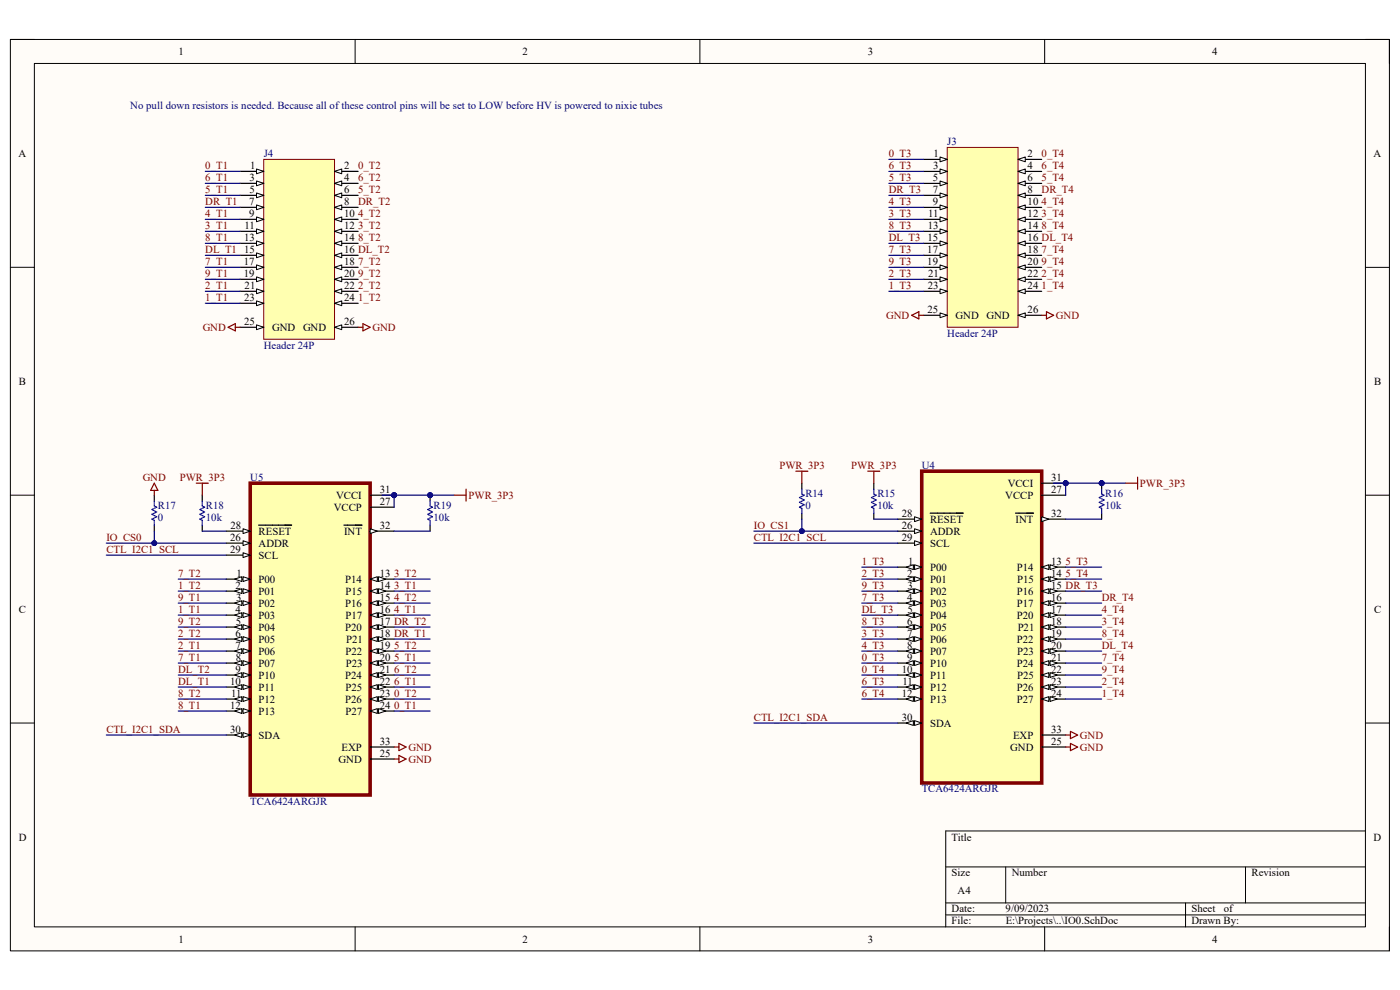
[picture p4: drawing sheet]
<svg xmlns="http://www.w3.org/2000/svg" width="297mm" height="210mm" viewBox="0 0 297 210" stroke-linecap="round" stroke-linejoin="round" font-family="sans-serif">
<defs><g id="words">
<g font-size="2.3">
<text x="37.9" y="11.7">1</text>
<text x="110.9" y="11.7">2</text>
<text x="184.1" y="11.7">3</text>
<text x="257.1" y="11.7">4</text>
<text x="3.9" y="33.3">A</text>
<text x="53" y="35.9">1</text>
<text x="73" y="35.9">2</text>
<text x="198" y="35.9">3</text>
<text x="198" y="33.3">1</text>
<text x="218" y="33.3">2</text>
<text x="218" y="35.9">4</text>
<text x="291.4" y="33.3">A</text>
<text x="52.9" y="40.9">5</text>
<text x="53" y="38.4">3</text>
<text x="73" y="38.4">4</text>
<text x="73" y="40.9">6</text>
<text x="197.9" y="40.9">7</text>
<text x="197.9" y="38.4">5</text>
<text x="218" y="38.4">6</text>
<text x="218" y="40.9">8</text>
<text x="52.9" y="43.5">7</text>
<text x="52.9" y="46">9</text>
<text x="73" y="43.5">8</text>
<text x="73" y="46">10</text>
<text x="196.9" y="46">11</text>
<text x="197.9" y="43.5">9</text>
<text x="218" y="43.5">10</text>
<text x="218" y="46">12</text>
<text x="51.8" y="53.6">15</text>
<text x="51.8" y="51.1">13</text>
<text x="51.9" y="48.6">11</text>
<text x="73" y="48.6">12</text>
<text x="73" y="51.1">14</text>
<text x="73" y="53.6">16 DL_T2</text>
<text x="196.7" y="53.6">17</text>
<text x="196.8" y="51.1">15</text>
<text x="196.8" y="48.6">13</text>
<text x="218" y="48.6">14</text>
<text x="218" y="51.1">16 DL_T4</text>
<text x="218" y="53.6">18</text>
<text x="51.7" y="56.2">17</text>
<text x="51.7" y="58.7">19</text>
<text x="73" y="56.2">18</text>
<text x="73" y="58.7">20</text>
<text x="196.7" y="56.2">19</text>
<text x="196.9" y="58.7">21</text>
<text x="218" y="56.2">20</text>
<text x="218" y="58.7">22</text>
<text x="51.8" y="63.8">23</text>
<text x="51.9" y="61.3">21</text>
<text x="73" y="61.3">22</text>
<text x="73" y="63.8">24</text>
<text x="196.8" y="61.3">23</text>
<text x="218" y="61.3">24</text>
<text x="51.8" y="68.9">25</text>
<text x="57.7" y="70.2">GND</text>
<text x="64.3" y="70.2">GND</text>
<text x="73" y="68.9">26</text>
<text x="196.8" y="66.4">25</text>
<text x="202.7" y="67.6">GND</text>
<text x="209.3" y="67.6">GND</text>
<text x="218" y="66.4">26</text>
<text x="4" y="81.6">B</text>
<text x="291.5" y="81.6">B</text>
<text x="223" y="102">31</text>
<text x="71.3" y="105.8">VCCI</text>
<text x="80.6" y="104.5">31</text>
<text x="80.6" y="107.1">27</text>
<text x="213.3" y="105.8">VCCP</text>
<text x="213.8" y="103.3">VCCI</text>
<text x="223" y="104.5">27</text>
<text x="48.9" y="112.1">28</text>
<text x="54.9" y="113.4">RESET</text>
<text x="70.8" y="108.3">VCCP</text>
<text x="73" y="113.4">INT</text>
<text x="80.6" y="112.1">32</text>
<text x="191.3" y="112.1">26</text>
<text x="191.3" y="109.6">28</text>
<text x="197.3" y="110.9">RESET</text>
<text x="197.3" y="113.4">ADDR</text>
<text x="215.4" y="110.9">INT</text>
<text x="223" y="109.6">32</text>
<text x="48.9" y="114.7">26</text>
<text x="48.9" y="117.3">29</text>
<text x="54.9" y="116">ADDR</text>
<text x="54.9" y="118.5">SCL</text>
<text x="191.3" y="114.7">29</text>
<text x="192.7" y="119.8">1</text>
<text x="197.3" y="116">SCL</text>
<text x="223" y="119.8">13</text>
<text x="50" y="124.9">2</text>
<text x="50.2" y="122.3">1</text>
<text x="54.9" y="123.6">P00</text>
<text x="73.2" y="123.6">P14</text>
<text x="80.6" y="122.3">13</text>
<text x="80.6" y="124.9">14</text>
<text x="192.4" y="122.3">2</text>
<text x="192.5" y="124.9">3</text>
<text x="197.3" y="121.1">P00</text>
<text x="197.3" y="123.6">P01</text>
<text x="215.7" y="121.1">P14</text>
<text x="215.8" y="123.6">P15</text>
<text x="223" y="122.3">14</text>
<text x="223" y="124.9">15 DR_T3</text>
<text x="4" y="130">C</text>
<text x="50" y="130">4</text>
<text x="50.1" y="127.4">3</text>
<text x="54.9" y="126.2">P01</text>
<text x="54.9" y="128.7">P02</text>
<text x="54.9" y="131.2">P03</text>
<text x="73.2" y="128.7">P16</text>
<text x="73.3" y="131.2">P17</text>
<text x="73.3" y="126.2">P15</text>
<text x="80.6" y="127.4">15</text>
<text x="80.6" y="130">16</text>
<text x="192.4" y="127.4">4</text>
<text x="192.5" y="130">5</text>
<text x="197.3" y="126.2">P02</text>
<text x="197.3" y="128.7">P03</text>
<text x="197.3" y="131.2">P04</text>
<text x="215.7" y="126.2">P16</text>
<text x="215.7" y="128.7">P17</text>
<text x="215.7" y="131.2">P20</text>
<text x="223" y="127.4">16</text>
<text x="223" y="130">17</text>
<text x="291.5" y="130">C</text>
<text x="50" y="135">6</text>
<text x="50" y="137.6">7</text>
<text x="50" y="132.5">5</text>
<text x="54.9" y="133.8">P04</text>
<text x="54.9" y="136.3">P05</text>
<text x="73.2" y="133.8">P20</text>
<text x="73.4" y="136.3">P21</text>
<text x="80.6" y="132.5">17 DR_T2</text>
<text x="80.6" y="135">18 DR_T1</text>
<text x="80.6" y="137.6">19</text>
<text x="192.4" y="132.5">6</text>
<text x="192.4" y="135">7</text>
<text x="192.5" y="137.6">8</text>
<text x="197.3" y="133.8">P05</text>
<text x="197.3" y="136.3">P06</text>
<text x="215.7" y="136.3">P22</text>
<text x="215.9" y="133.8">P21</text>
<text x="223" y="132.5">18</text>
<text x="223" y="135">19</text>
<text x="223" y="137.6">20</text>
<text x="50" y="142.7">9</text>
<text x="50" y="140.1">8</text>
<text x="54.9" y="138.9">P06</text>
<text x="54.9" y="141.4">P07</text>
<text x="54.9" y="144">P10</text>
<text x="73.2" y="144">P24</text>
<text x="73.3" y="138.9">P22</text>
<text x="73.4" y="141.4">P23</text>
<text x="80.6" y="140.1">20</text>
<text x="80.6" y="142.7">21</text>
<text x="191.3" y="142.7">10</text>
<text x="192.4" y="140.1">9</text>
<text x="197.3" y="138.9">P07</text>
<text x="197.3" y="141.4">P10</text>
<text x="197.3" y="144">P11</text>
<text x="215.7" y="141.4">P24</text>
<text x="215.8" y="144">P25</text>
<text x="215.8" y="138.9">P23</text>
<text x="223" y="140.1">21</text>
<text x="223" y="142.7">22</text>
<text x="48.8" y="145.2">10</text>
<text x="49" y="147.8">11</text>
<text x="54.9" y="146.5">P11</text>
<text x="54.9" y="149.1">P12</text>
<text x="73.2" y="149.1">P26</text>
<text x="73.3" y="146.5">P25</text>
<text x="80.6" y="145.2">22</text>
<text x="80.6" y="147.8">23</text>
<text x="191.3" y="147.8">12</text>
<text x="191.5" y="145.2">11</text>
<text x="197.3" y="146.5">P12</text>
<text x="197.3" y="149.1">P13</text>
<text x="215.7" y="146.5">P26</text>
<text x="215.7" y="149.1">P27</text>
<text x="223" y="145.2">23</text>
<text x="223" y="147.8">24</text>
<text x="48.8" y="155.4">30</text>
<text x="48.9" y="150.3">12</text>
<text x="54.9" y="151.6">P13</text>
<text x="73.3" y="151.6">P27</text>
<text x="80.6" y="150.3">24</text>
<text x="191.3" y="152.9">30</text>
<text x="197.3" y="154.1">SDA</text>
<text x="223" y="155.4">33</text>
<text x="54.9" y="156.7">SDA</text>
<text x="71.8" y="161.8">GND</text>
<text x="72.5" y="159.2">EXP</text>
<text x="80.6" y="157.9">33</text>
<text x="80.6" y="160.5">25</text>
<text x="214.3" y="159.2">GND</text>
<text x="214.9" y="156.7">EXP</text>
<text x="223" y="157.9">25</text>
<text x="4" y="178.3">D</text>
<text x="201.9" y="178.3">Title</text>
<text x="291.4" y="178.3">D</text>
<text x="201.9" y="185.9">Size</text>
<text x="214.6" y="185.9">Number</text>
<text x="265.5" y="185.9">Revision</text>
<text x="203.2" y="189.7">A4</text>
<text x="201.9" y="193.5">Date:</text>
<text x="201.9" y="196.1">File:</text>
<text x="213.3" y="193.5">9/09/2023</text>
<text x="213.4" y="196.1">E:\Projects\..\IO0.SchDoc</text>
<text x="252.8" y="193.5">Sheet</text>
<text x="252.8" y="196.1">Drawn By:</text>
<text x="259.6" y="193.5">of</text>
<text x="37.9" y="199.9">1</text>
<text x="110.9" y="199.9">2</text>
<text x="184.1" y="199.9">3</text>
<text x="257.1" y="199.9">4</text>
</g>
<g font-size="2.3" fill="#000080">
<text x="27.6" y="23.1">No pull down resistors is needed. Because all of these control pins will be set to LOW before HV is powered to nixie tubes</text>
<text x="56" y="33.3">J4</text>
<text x="201" y="30.7">J3</text>
<text x="201" y="71.5">Header 24P</text>
<text x="56" y="74">Header 24P</text>
<text x="53.1" y="102">U5</text>
<text x="195.5" y="99.4">U4</text>
<text x="170.9" y="105.5">R14</text>
<text x="186.1" y="105.5">R15</text>
<text x="234.5" y="105.5">R16</text>
<text x="33.5" y="108.1">R17</text>
<text x="33.5" y="110.6">0</text>
<text x="43.7" y="108.1">R18</text>
<text x="43.7" y="110.6">10k</text>
<text x="92" y="108.1">R19</text>
<text x="92" y="110.6">10k</text>
<text x="170.9" y="108.1">0</text>
<text x="186.1" y="108.1">10k</text>
<text x="234.5" y="108.1">10k</text>
<text x="53.1" y="170.7">TCA6424ARGJR</text>
<text x="195.5" y="168.1">TCA6424ARGJR</text>
</g>
<g font-size="2.3" fill="#800000">
<text x="43.6" y="35.9">0_T1</text>
<text x="76" y="35.9">0_T2</text>
<text x="188.6" y="35.9">6_T3</text>
<text x="188.6" y="33.3">0_T3</text>
<text x="221" y="35.9">6_T4</text>
<text x="221" y="33.3">0_T4</text>
<text x="43.6" y="40.9">5_T1</text>
<text x="43.6" y="38.4">6_T1</text>
<text x="76" y="40.9">5_T2</text>
<text x="76" y="38.4">6_T2</text>
<text x="188.6" y="40.9">DR_T3</text>
<text x="188.6" y="38.4">5_T3</text>
<text x="221" y="40.9">DR_T4</text>
<text x="221" y="38.4">5_T4</text>
<text x="43.6" y="43.5">DR_T1</text>
<text x="43.6" y="46">4_T1</text>
<text x="76" y="46">4_T2</text>
<text x="76" y="43.5">DR_T2</text>
<text x="188.6" y="43.5">4_T3</text>
<text x="188.6" y="46">3_T3</text>
<text x="221" y="46">3_T4</text>
<text x="221" y="43.5">4_T4</text>
<text x="43.6" y="48.6">3_T1</text>
<text x="43.6" y="51.1">8_T1</text>
<text x="43.6" y="53.6">DL_T1</text>
<text x="76" y="51.1">8_T2</text>
<text x="76" y="48.6">3_T2</text>
<text x="188.6" y="48.6">8_T3</text>
<text x="188.6" y="51.1">DL_T3</text>
<text x="188.6" y="53.6">7_T3</text>
<text x="221" y="53.6">7_T4</text>
<text x="221" y="48.6">8_T4</text>
<text x="43.6" y="56.2">7_T1</text>
<text x="43.6" y="58.7">9_T1</text>
<text x="76" y="56.2">7_T2</text>
<text x="76" y="58.7">9_T2</text>
<text x="188.6" y="56.2">9_T3</text>
<text x="188.6" y="58.7">2_T3</text>
<text x="221" y="56.2">9_T4</text>
<text x="221" y="58.7">2_T4</text>
<text x="43.6" y="61.3">2_T1</text>
<text x="43.6" y="63.8">1_T1</text>
<text x="76" y="61.3">2_T2</text>
<text x="76" y="63.8">1_T2</text>
<text x="188.6" y="61.3">1_T3</text>
<text x="221" y="61.3">1_T4</text>
<text x="43" y="70.2">GND</text>
<text x="79" y="70.2">GND</text>
<text x="188" y="67.6">GND</text>
<text x="224" y="67.6">GND</text>
<text x="30.3" y="102">GND</text>
<text x="38.1" y="102">PWR_3P3</text>
<text x="165.4" y="99.4">PWR_3P3</text>
<text x="180.6" y="99.4">PWR_3P3</text>
<text x="99.4" y="105.8">PWR_3P3</text>
<text x="241.9" y="103.3">PWR_3P3</text>
<text x="159.9" y="112.1">IO_CS1</text>
<text x="22.6" y="117.3">CTL_I2C1_SCL</text>
<text x="22.6" y="114.7">IO_CS0</text>
<text x="159.9" y="114.7">CTL_I2C1_SCL</text>
<text x="182.8" y="119.8">1_T3</text>
<text x="226.1" y="119.8">5_T3</text>
<text x="37.8" y="122.3">7_T2</text>
<text x="37.8" y="124.9">1_T2</text>
<text x="83.6" y="124.9">3_T1</text>
<text x="83.6" y="122.3">3_T2</text>
<text x="182.8" y="122.3">2_T3</text>
<text x="182.8" y="124.9">9_T3</text>
<text x="226.1" y="122.3">5_T4</text>
<text x="37.8" y="127.4">9_T1</text>
<text x="37.8" y="130">1_T1</text>
<text x="83.6" y="130">4_T1</text>
<text x="83.6" y="127.4">4_T2</text>
<text x="182.8" y="127.4">7_T3</text>
<text x="182.8" y="130">DL_T3</text>
<text x="233.7" y="130">4_T4</text>
<text x="233.7" y="127.4">DR_T4</text>
<text x="37.8" y="132.5">9_T2</text>
<text x="37.8" y="137.6">2_T1</text>
<text x="37.8" y="135">2_T2</text>
<text x="83.6" y="137.6">5_T2</text>
<text x="182.8" y="132.5">8_T3</text>
<text x="182.8" y="135">3_T3</text>
<text x="182.8" y="137.6">4_T3</text>
<text x="233.7" y="137.6">DL_T4</text>
<text x="233.7" y="135">8_T4</text>
<text x="233.7" y="132.5">3_T4</text>
<text x="37.8" y="142.7">DL_T2</text>
<text x="37.8" y="140.1">7_T1</text>
<text x="83.6" y="142.7">6_T2</text>
<text x="83.6" y="140.1">5_T1</text>
<text x="182.8" y="140.1">0_T3</text>
<text x="182.8" y="142.7">0_T4</text>
<text x="233.7" y="140.1">7_T4</text>
<text x="233.7" y="142.7">9_T4</text>
<text x="37.8" y="147.8">8_T2</text>
<text x="37.8" y="145.2">DL_T1</text>
<text x="83.6" y="147.8">0_T2</text>
<text x="83.6" y="145.2">6_T1</text>
<text x="182.8" y="145.2">6_T3</text>
<text x="182.8" y="147.8">6_T4</text>
<text x="233.7" y="145.2">2_T4</text>
<text x="233.7" y="147.8">1_T4</text>
<text x="22.6" y="155.4">CTL_I2C1_SDA</text>
<text x="37.8" y="150.3">8_T1</text>
<text x="83.6" y="150.3">0_T1</text>
<text x="159.9" y="152.9">CTL_I2C1_SDA</text>
<text x="86.7" y="159.2">GND</text>
<text x="86.7" y="161.8">GND</text>
<text x="229.1" y="156.7">GND</text>
<text x="229.1" y="159.2">GND</text>
</g>
</g></defs>
<path d="M2.2 8.4h292.6v193.3h-292.6z" fill-rule="evenodd" fill="#fffcf8"/>
<path d="M2.2 8.4h292.6v193.3h-292.6z" fill="none" stroke="#000" stroke-width=".21"/>
<path d="M7.3 13.5h282.4v183.1h-282.4z" fill-rule="evenodd" fill="#fffcf8"/>
<g fill="none" stroke="#000" stroke-width=".21">
<path d="M2.2 8.4h5.1M7.3 13.5h282.4v183.1h-282.4zM75.3 8.4v5.1M148.5 8.4v5.1M221.6 8.4v5.1M289.7 8.4h5.1v5.1M2.2 56.7h5.1M289.7 56.7h5.1M2.2 105h5.1M289.7 105.1h5.1M2.2 153.4h5.1M289.7 153.4h5.1"/>
<path d="M289.7 176.3h-89.1v20.3M75.3 196.6v5.1M148.5 196.6v5.1M200.6 183.9h89.1M200.6 191.5h89.1M200.6 194.1h89.1M213.4 183.9v7.6M221.6 196.6v5.1M251.5 191.5v5.1M264.2 183.9v7.6M294.8 196.6v5.1"/>
</g>
<circle cx="83.6" cy="105" r=".51" fill="#000080"/>
<circle cx="83.6" cy="105" r=".51" fill="none" stroke="#000080" stroke-width=".21"/>
<path d="M53.1 102.5h25.4v66.1h-25.4z" fill-rule="evenodd" fill="#ffffb0"/>
<path d="M53.1 102.5h25.4v66.1h-25.4z" fill="none" stroke="#800000" stroke-width=".76"/>
<path d="M48 112.7h5.1" fill="none" stroke="#000" stroke-width=".25"/>
<path d="M51.6 112.2l1.5 .5-1.5 .5z" fill="#f8fcff"/>
<path d="M51.6 112.2l1.5 .5-1.5 .5z" fill="none" stroke="#000" stroke-width=".21"/>
<path d="M48 115.2h5.1M54.9 111.4h7" fill="none" stroke="#000" stroke-width=".25"/>
<path d="M51.6 114.7l1.5 .5-1.5 .5z" fill="#f8fcff"/>
<path d="M51.6 114.7l1.5 .5-1.5 .5z" fill="none" stroke="#000" stroke-width=".21"/>
<path d="M48 117.8h5.1" fill="none" stroke="#000" stroke-width=".25"/>
<path d="M51.6 117.3l1.5 .5-1.5 .5z" fill="#f8fcff"/>
<path d="M51.6 117.3l1.5 .5-1.5 .5z" fill="none" stroke="#000" stroke-width=".21"/>
<path d="M48 122.9h5.1" fill="none" stroke="#000" stroke-width=".25"/>
<path d="M51.6 122.3l1.5 .6-1.5 .5z" fill="#f8fcff"/>
<path d="M51.6 122.3l1.5 .6-1.5 .5z" fill="none" stroke="#000" stroke-width=".21"/>
<path d="M49.8 122.9l1.5-.6v1.1z" fill="#f8fcff"/>
<path d="M49.8 122.9l1.5-.6v1.1z" fill="none" stroke="#000" stroke-width=".21"/>
<path d="M48 125.4h5.1" fill="none" stroke="#000" stroke-width=".25"/>
<path d="M51.6 124.9l1.5 .5-1.5 .5z" fill="#f8fcff"/>
<path d="M51.6 124.9l1.5 .5-1.5 .5z" fill="none" stroke="#000" stroke-width=".21"/>
<path d="M49.8 125.4l1.5-.5v1z" fill="#f8fcff"/>
<path d="M49.8 125.4l1.5-.5v1z" fill="none" stroke="#000" stroke-width=".21"/>
<path d="M48 127.9h5.1" fill="none" stroke="#000" stroke-width=".25"/>
<path d="M51.6 127.4l1.5 .5-1.5 .5z" fill="#f8fcff"/>
<path d="M51.6 127.4l1.5 .5-1.5 .5z" fill="none" stroke="#000" stroke-width=".21"/>
<path d="M49.8 127.9l1.5-.5v1z" fill="#f8fcff"/>
<path d="M49.8 127.9l1.5-.5v1z" fill="none" stroke="#000" stroke-width=".21"/>
<path d="M48 130.5h5.1" fill="none" stroke="#000" stroke-width=".25"/>
<path d="M51.6 130l1.5 .5-1.5 .5z" fill="#f8fcff"/>
<path d="M51.6 130l1.5 .5-1.5 .5z" fill="none" stroke="#000" stroke-width=".21"/>
<path d="M49.8 130.5l1.5-.5v1z" fill="#f8fcff"/>
<path d="M49.8 130.5l1.5-.5v1z" fill="none" stroke="#000" stroke-width=".21"/>
<path d="M48 133h5.1" fill="none" stroke="#000" stroke-width=".25"/>
<path d="M51.6 132.5l1.5 .5-1.5 .5z" fill="#f8fcff"/>
<path d="M51.6 132.5l1.5 .5-1.5 .5z" fill="none" stroke="#000" stroke-width=".21"/>
<path d="M49.8 133l1.5-.5v1z" fill="#f8fcff"/>
<path d="M49.8 133l1.5-.5v1z" fill="none" stroke="#000" stroke-width=".21"/>
<path d="M48 135.6h5.1" fill="none" stroke="#000" stroke-width=".25"/>
<path d="M51.6 135.1l1.5 .5-1.5 .5z" fill="#f8fcff"/>
<path d="M51.6 135.1l1.5 .5-1.5 .5z" fill="none" stroke="#000" stroke-width=".21"/>
<path d="M49.8 135.6l1.5-.5v1z" fill="#f8fcff"/>
<path d="M49.8 135.6l1.5-.5v1z" fill="none" stroke="#000" stroke-width=".21"/>
<path d="M48 138.1h5.1" fill="none" stroke="#000" stroke-width=".25"/>
<path d="M51.6 137.6l1.5 .5-1.5 .5z" fill="#f8fcff"/>
<path d="M51.6 137.6l1.5 .5-1.5 .5z" fill="none" stroke="#000" stroke-width=".21"/>
<path d="M49.8 138.1l1.5-.5v1z" fill="#f8fcff"/>
<path d="M49.8 138.1l1.5-.5v1z" fill="none" stroke="#000" stroke-width=".21"/>
<path d="M48 140.7h5.1" fill="none" stroke="#000" stroke-width=".25"/>
<path d="M51.6 140.1l1.5 .6-1.5 .5z" fill="#f8fcff"/>
<path d="M51.6 140.1l1.5 .6-1.5 .5z" fill="none" stroke="#000" stroke-width=".21"/>
<path d="M49.8 140.7l1.5-.6v1.1z" fill="#f8fcff"/>
<path d="M49.8 140.7l1.5-.6v1.1z" fill="none" stroke="#000" stroke-width=".21"/>
<path d="M48 143.2h5.1" fill="none" stroke="#000" stroke-width=".25"/>
<path d="M51.6 142.7l1.5 .5-1.5 .5z" fill="#f8fcff"/>
<path d="M51.6 142.7l1.5 .5-1.5 .5z" fill="none" stroke="#000" stroke-width=".21"/>
<path d="M49.8 143.2l1.5-.5v1z" fill="#f8fcff"/>
<path d="M49.8 143.2l1.5-.5v1z" fill="none" stroke="#000" stroke-width=".21"/>
<path d="M48 145.7h5.1" fill="none" stroke="#000" stroke-width=".25"/>
<path d="M51.6 145.2l1.5 .5-1.5 .6z" fill="#f8fcff"/>
<path d="M51.6 145.2l1.5 .5-1.5 .6z" fill="none" stroke="#000" stroke-width=".21"/>
<path d="M49.8 145.7l1.5-.5v1.1z" fill="#f8fcff"/>
<path d="M49.8 145.7l1.5-.5v1.1z" fill="none" stroke="#000" stroke-width=".21"/>
<path d="M48 148.3h5.1" fill="none" stroke="#000" stroke-width=".25"/>
<path d="M51.6 147.8l1.5 .5-1.5 .5z" fill="#f8fcff"/>
<path d="M51.6 147.8l1.5 .5-1.5 .5z" fill="none" stroke="#000" stroke-width=".21"/>
<path d="M49.8 148.3l1.5-.5v1z" fill="#f8fcff"/>
<path d="M49.8 148.3l1.5-.5v1z" fill="none" stroke="#000" stroke-width=".21"/>
<path d="M48 150.8h5.1" fill="none" stroke="#000" stroke-width=".25"/>
<path d="M51.6 150.3l1.5 .5-1.5 .5z" fill="#f8fcff"/>
<path d="M51.6 150.3l1.5 .5-1.5 .5z" fill="none" stroke="#000" stroke-width=".21"/>
<path d="M49.8 150.8l1.5-.5v1z" fill="#f8fcff"/>
<path d="M49.8 150.8l1.5-.5v1z" fill="none" stroke="#000" stroke-width=".21"/>
<path d="M48 155.9h5.1" fill="none" stroke="#000" stroke-width=".25"/>
<path d="M51.6 155.4l1.5 .5-1.5 .5z" fill="#f8fcff"/>
<path d="M51.6 155.4l1.5 .5-1.5 .5z" fill="none" stroke="#000" stroke-width=".21"/>
<path d="M49.8 155.9l1.5-.5v1z" fill="#f8fcff"/>
<path d="M49.8 155.9l1.5-.5v1z" fill="none" stroke="#000" stroke-width=".21"/>
<path d="M78.5 105h5.1" fill="none" stroke="#000" stroke-width=".25"/>
<circle cx="83.6" cy="105" r=".51" fill="#000080"/>
<circle cx="83.6" cy="105" r=".51" fill="none" stroke="#000080" stroke-width=".21"/>
<path d="M78.5 107.6h5.1M78.5 112.7h5.1" fill="none" stroke="#000" stroke-width=".25"/>
<path d="M78.5 112.2l1.6 .5-1.6 .5z" fill="#f8fcff"/>
<path d="M78.5 112.2l1.6 .5-1.6 .5z" fill="none" stroke="#000" stroke-width=".21"/>
<path d="M73 111.4h3.8M78.5 122.9h5.1" fill="none" stroke="#000" stroke-width=".25"/>
<path d="M78.5 122.9l1.6-.6v1.1z" fill="#f8fcff"/>
<path d="M78.5 122.9l1.6-.6v1.1z" fill="none" stroke="#000" stroke-width=".21"/>
<path d="M80.3 122.3l1.5 .6-1.5 .5z" fill="#f8fcff"/>
<path d="M80.3 122.3l1.5 .6-1.5 .5z" fill="none" stroke="#000" stroke-width=".21"/>
<path d="M78.5 125.4h5.1" fill="none" stroke="#000" stroke-width=".25"/>
<path d="M78.5 125.4l1.6-.5v1z" fill="#f8fcff"/>
<path d="M78.5 125.4l1.6-.5v1z" fill="none" stroke="#000" stroke-width=".21"/>
<path d="M80.3 124.9l1.5 .5-1.5 .5z" fill="#f8fcff"/>
<path d="M80.3 124.9l1.5 .5-1.5 .5z" fill="none" stroke="#000" stroke-width=".21"/>
<path d="M78.5 127.9h5.1" fill="none" stroke="#000" stroke-width=".25"/>
<path d="M78.5 127.9l1.6-.5v1z" fill="#f8fcff"/>
<path d="M78.5 127.9l1.6-.5v1z" fill="none" stroke="#000" stroke-width=".21"/>
<path d="M80.3 127.4l1.5 .5-1.5 .5z" fill="#f8fcff"/>
<path d="M80.3 127.4l1.5 .5-1.5 .5z" fill="none" stroke="#000" stroke-width=".21"/>
<path d="M78.5 130.5h5.1" fill="none" stroke="#000" stroke-width=".25"/>
<path d="M78.5 130.5l1.6-.5v1z" fill="#f8fcff"/>
<path d="M78.5 130.5l1.6-.5v1z" fill="none" stroke="#000" stroke-width=".21"/>
<path d="M80.3 130l1.5 .5-1.5 .5z" fill="#f8fcff"/>
<path d="M80.3 130l1.5 .5-1.5 .5z" fill="none" stroke="#000" stroke-width=".21"/>
<path d="M78.5 133h5.1" fill="none" stroke="#000" stroke-width=".25"/>
<path d="M78.5 133l1.6-.5v1z" fill="#f8fcff"/>
<path d="M78.5 133l1.6-.5v1z" fill="none" stroke="#000" stroke-width=".21"/>
<path d="M80.3 132.5l1.5 .5-1.5 .5z" fill="#f8fcff"/>
<path d="M80.3 132.5l1.5 .5-1.5 .5z" fill="none" stroke="#000" stroke-width=".21"/>
<path d="M78.5 135.6h5.1" fill="none" stroke="#000" stroke-width=".25"/>
<path d="M78.5 135.6l1.6-.5v1z" fill="#f8fcff"/>
<path d="M78.5 135.6l1.6-.5v1z" fill="none" stroke="#000" stroke-width=".21"/>
<path d="M80.3 135.1l1.5 .5-1.5 .5z" fill="#f8fcff"/>
<path d="M80.3 135.1l1.5 .5-1.5 .5z" fill="none" stroke="#000" stroke-width=".21"/>
<path d="M78.5 138.1h5.1" fill="none" stroke="#000" stroke-width=".25"/>
<path d="M78.5 138.1l1.6-.5v1z" fill="#f8fcff"/>
<path d="M78.5 138.1l1.6-.5v1z" fill="none" stroke="#000" stroke-width=".21"/>
<path d="M80.3 137.6l1.5 .5-1.5 .5z" fill="#f8fcff"/>
<path d="M80.3 137.6l1.5 .5-1.5 .5z" fill="none" stroke="#000" stroke-width=".21"/>
<path d="M78.5 140.7h5.1" fill="none" stroke="#000" stroke-width=".25"/>
<path d="M78.5 140.7l1.6-.6v1.1z" fill="#f8fcff"/>
<path d="M78.5 140.7l1.6-.6v1.1z" fill="none" stroke="#000" stroke-width=".21"/>
<path d="M80.3 140.1l1.5 .6-1.5 .5z" fill="#f8fcff"/>
<path d="M80.3 140.1l1.5 .6-1.5 .5z" fill="none" stroke="#000" stroke-width=".21"/>
<path d="M78.5 143.2h5.1" fill="none" stroke="#000" stroke-width=".25"/>
<path d="M78.5 143.2l1.6-.5v1z" fill="#f8fcff"/>
<path d="M78.5 143.2l1.6-.5v1z" fill="none" stroke="#000" stroke-width=".21"/>
<path d="M80.3 142.7l1.5 .5-1.5 .5z" fill="#f8fcff"/>
<path d="M80.3 142.7l1.5 .5-1.5 .5z" fill="none" stroke="#000" stroke-width=".21"/>
<path d="M78.5 145.7h5.1" fill="none" stroke="#000" stroke-width=".25"/>
<path d="M78.5 145.7l1.6-.5v1.1z" fill="#f8fcff"/>
<path d="M78.5 145.7l1.6-.5v1.1z" fill="none" stroke="#000" stroke-width=".21"/>
<path d="M80.3 145.2l1.5 .5-1.5 .6z" fill="#f8fcff"/>
<path d="M80.3 145.2l1.5 .5-1.5 .6z" fill="none" stroke="#000" stroke-width=".21"/>
<path d="M78.5 148.3h5.1" fill="none" stroke="#000" stroke-width=".25"/>
<path d="M78.5 148.3l1.6-.5v1z" fill="#f8fcff"/>
<path d="M78.5 148.3l1.6-.5v1z" fill="none" stroke="#000" stroke-width=".21"/>
<path d="M80.3 147.8l1.5 .5-1.5 .5z" fill="#f8fcff"/>
<path d="M80.3 147.8l1.5 .5-1.5 .5z" fill="none" stroke="#000" stroke-width=".21"/>
<path d="M78.5 150.8h5.1" fill="none" stroke="#000" stroke-width=".25"/>
<path d="M78.5 150.8l1.6-.5v1z" fill="#f8fcff"/>
<path d="M78.5 150.8l1.6-.5v1z" fill="none" stroke="#000" stroke-width=".21"/>
<path d="M80.3 150.3l1.5 .5-1.5 .5z" fill="#f8fcff"/>
<path d="M80.3 150.3l1.5 .5-1.5 .5z" fill="none" stroke="#000" stroke-width=".21"/>
<path d="M78.5 158.5h5.1M78.5 161h5.1" fill="none" stroke="#000" stroke-width=".25"/>
<circle cx="226.1" cy="102.5" r=".51" fill="#000080"/>
<circle cx="226.1" cy="102.5" r=".51" fill="none" stroke="#000080" stroke-width=".21"/>
<path d="M195.5 100h25.5v66.1h-25.5z" fill-rule="evenodd" fill="#ffffb0"/>
<path d="M195.5 100h25.5v66.1h-25.5z" fill="none" stroke="#800000" stroke-width=".76"/>
<path d="M190.5 110.1h5" fill="none" stroke="#000" stroke-width=".25"/>
<path d="M194 109.6l1.5 .5-1.5 .5z" fill="#f8fcff"/>
<path d="M194 109.6l1.5 .5-1.5 .5z" fill="none" stroke="#000" stroke-width=".21"/>
<path d="M190.5 112.7h5M197.3 108.9h7.1" fill="none" stroke="#000" stroke-width=".25"/>
<path d="M194 112.2l1.5 .5-1.5 .5z" fill="#f8fcff"/>
<path d="M194 112.2l1.5 .5-1.5 .5z" fill="none" stroke="#000" stroke-width=".21"/>
<path d="M190.5 115.2h5" fill="none" stroke="#000" stroke-width=".25"/>
<path d="M194 114.7l1.5 .5-1.5 .5z" fill="#f8fcff"/>
<path d="M194 114.7l1.5 .5-1.5 .5z" fill="none" stroke="#000" stroke-width=".21"/>
<path d="M190.5 120.3h5" fill="none" stroke="#000" stroke-width=".25"/>
<path d="M194 119.8l1.5 .5-1.5 .5z" fill="#f8fcff"/>
<path d="M194 119.8l1.5 .5-1.5 .5z" fill="none" stroke="#000" stroke-width=".21"/>
<path d="M192.2 120.3l1.6-.5v1z" fill="#f8fcff"/>
<path d="M192.2 120.3l1.6-.5v1z" fill="none" stroke="#000" stroke-width=".21"/>
<path d="M190.5 122.9h5" fill="none" stroke="#000" stroke-width=".25"/>
<path d="M194 122.3l1.5 .6-1.5 .5z" fill="#f8fcff"/>
<path d="M194 122.3l1.5 .6-1.5 .5z" fill="none" stroke="#000" stroke-width=".21"/>
<path d="M192.2 122.9l1.6-.6v1.1z" fill="#f8fcff"/>
<path d="M192.2 122.9l1.6-.6v1.1z" fill="none" stroke="#000" stroke-width=".21"/>
<path d="M190.5 125.4h5" fill="none" stroke="#000" stroke-width=".25"/>
<path d="M194 124.9l1.5 .5-1.5 .5z" fill="#f8fcff"/>
<path d="M194 124.9l1.5 .5-1.5 .5z" fill="none" stroke="#000" stroke-width=".21"/>
<path d="M192.2 125.4l1.6-.5v1z" fill="#f8fcff"/>
<path d="M192.2 125.4l1.6-.5v1z" fill="none" stroke="#000" stroke-width=".21"/>
<path d="M190.5 127.9h5" fill="none" stroke="#000" stroke-width=".25"/>
<path d="M194 127.4l1.5 .5-1.5 .5z" fill="#f8fcff"/>
<path d="M194 127.4l1.5 .5-1.5 .5z" fill="none" stroke="#000" stroke-width=".21"/>
<path d="M192.2 127.9l1.6-.5v1z" fill="#f8fcff"/>
<path d="M192.2 127.9l1.6-.5v1z" fill="none" stroke="#000" stroke-width=".21"/>
<path d="M190.5 130.5h5" fill="none" stroke="#000" stroke-width=".25"/>
<path d="M194 130l1.5 .5-1.5 .5z" fill="#f8fcff"/>
<path d="M194 130l1.5 .5-1.5 .5z" fill="none" stroke="#000" stroke-width=".21"/>
<path d="M192.2 130.5l1.6-.5v1z" fill="#f8fcff"/>
<path d="M192.2 130.5l1.6-.5v1z" fill="none" stroke="#000" stroke-width=".21"/>
<path d="M190.5 133h5" fill="none" stroke="#000" stroke-width=".25"/>
<path d="M194 132.5l1.5 .5-1.5 .5z" fill="#f8fcff"/>
<path d="M194 132.5l1.5 .5-1.5 .5z" fill="none" stroke="#000" stroke-width=".21"/>
<path d="M192.2 133l1.6-.5v1z" fill="#f8fcff"/>
<path d="M192.2 133l1.6-.5v1z" fill="none" stroke="#000" stroke-width=".21"/>
<path d="M190.5 135.6h5" fill="none" stroke="#000" stroke-width=".25"/>
<path d="M194 135.1l1.5 .5-1.5 .5z" fill="#f8fcff"/>
<path d="M194 135.1l1.5 .5-1.5 .5z" fill="none" stroke="#000" stroke-width=".21"/>
<path d="M192.2 135.6l1.6-.5v1z" fill="#f8fcff"/>
<path d="M192.2 135.6l1.6-.5v1z" fill="none" stroke="#000" stroke-width=".21"/>
<path d="M190.5 138.1h5" fill="none" stroke="#000" stroke-width=".25"/>
<path d="M194 137.6l1.5 .5-1.5 .5z" fill="#f8fcff"/>
<path d="M194 137.6l1.5 .5-1.5 .5z" fill="none" stroke="#000" stroke-width=".21"/>
<path d="M192.2 138.1l1.6-.5v1z" fill="#f8fcff"/>
<path d="M192.2 138.1l1.6-.5v1z" fill="none" stroke="#000" stroke-width=".21"/>
<path d="M190.5 140.7h5" fill="none" stroke="#000" stroke-width=".25"/>
<path d="M194 140.2l1.5 .5-1.5 .5z" fill="#f8fcff"/>
<path d="M194 140.2l1.5 .5-1.5 .5z" fill="none" stroke="#000" stroke-width=".21"/>
<path d="M192.2 140.7l1.6-.5v1z" fill="#f8fcff"/>
<path d="M192.2 140.7l1.6-.5v1z" fill="none" stroke="#000" stroke-width=".21"/>
<path d="M190.5 143.2h5" fill="none" stroke="#000" stroke-width=".25"/>
<path d="M194 142.7l1.5 .5-1.5 .5z" fill="#f8fcff"/>
<path d="M194 142.7l1.5 .5-1.5 .5z" fill="none" stroke="#000" stroke-width=".21"/>
<path d="M192.2 143.2l1.6-.5v1z" fill="#f8fcff"/>
<path d="M192.2 143.2l1.6-.5v1z" fill="none" stroke="#000" stroke-width=".21"/>
<path d="M190.5 145.8h5" fill="none" stroke="#000" stroke-width=".25"/>
<path d="M194 145.2l1.5 .6-1.5 .5z" fill="#f8fcff"/>
<path d="M194 145.2l1.5 .6-1.5 .5z" fill="none" stroke="#000" stroke-width=".21"/>
<path d="M192.2 145.8l1.6-.6v1.1z" fill="#f8fcff"/>
<path d="M192.2 145.8l1.6-.6v1.1z" fill="none" stroke="#000" stroke-width=".21"/>
<path d="M190.5 148.3h5" fill="none" stroke="#000" stroke-width=".25"/>
<path d="M194 147.8l1.5 .5-1.5 .5z" fill="#f8fcff"/>
<path d="M194 147.8l1.5 .5-1.5 .5z" fill="none" stroke="#000" stroke-width=".21"/>
<path d="M192.2 148.3l1.6-.5v1z" fill="#f8fcff"/>
<path d="M192.2 148.3l1.6-.5v1z" fill="none" stroke="#000" stroke-width=".21"/>
<path d="M190.5 153.4h5" fill="none" stroke="#000" stroke-width=".25"/>
<path d="M194 152.9l1.5 .5-1.5 .5z" fill="#f8fcff"/>
<path d="M194 152.9l1.5 .5-1.5 .5z" fill="none" stroke="#000" stroke-width=".21"/>
<path d="M192.2 153.4l1.6-.5v1z" fill="#f8fcff"/>
<path d="M192.2 153.4l1.6-.5v1z" fill="none" stroke="#000" stroke-width=".21"/>
<path d="M221 102.5h5.1" fill="none" stroke="#000" stroke-width=".25"/>
<circle cx="226.1" cy="102.5" r=".51" fill="#000080"/>
<circle cx="226.1" cy="102.5" r=".51" fill="none" stroke="#000080" stroke-width=".21"/>
<path d="M221 105.1h5.1M221 110.1h5.1" fill="none" stroke="#000" stroke-width=".25"/>
<path d="M221 109.6l1.5 .5-1.5 .5z" fill="#f8fcff"/>
<path d="M221 109.6l1.5 .5-1.5 .5z" fill="none" stroke="#000" stroke-width=".21"/>
<path d="M215.4 108.9h3.9M221 120.3h5.1" fill="none" stroke="#000" stroke-width=".25"/>
<path d="M221 120.3l1.5-.5v1z" fill="#f8fcff"/>
<path d="M221 120.3l1.5-.5v1z" fill="none" stroke="#000" stroke-width=".21"/>
<path d="M222.8 119.8l1.5 .5-1.5 .5z" fill="#f8fcff"/>
<path d="M222.8 119.8l1.5 .5-1.5 .5z" fill="none" stroke="#000" stroke-width=".21"/>
<path d="M221 122.9h5.1" fill="none" stroke="#000" stroke-width=".25"/>
<path d="M221 122.9l1.5-.6v1.1z" fill="#f8fcff"/>
<path d="M221 122.9l1.5-.6v1.1z" fill="none" stroke="#000" stroke-width=".21"/>
<path d="M222.8 122.3l1.5 .6-1.5 .5z" fill="#f8fcff"/>
<path d="M222.8 122.3l1.5 .6-1.5 .5z" fill="none" stroke="#000" stroke-width=".21"/>
<path d="M221 125.4h5.1" fill="none" stroke="#000" stroke-width=".25"/>
<path d="M221 125.4l1.5-.5v1z" fill="#f8fcff"/>
<path d="M221 125.4l1.5-.5v1z" fill="none" stroke="#000" stroke-width=".21"/>
<path d="M222.8 124.9l1.5 .5-1.5 .5z" fill="#f8fcff"/>
<path d="M222.8 124.9l1.5 .5-1.5 .5z" fill="none" stroke="#000" stroke-width=".21"/>
<path d="M221 127.9h5.1" fill="none" stroke="#000" stroke-width=".25"/>
<path d="M221 127.9l1.5-.5v1z" fill="#f8fcff"/>
<path d="M221 127.9l1.5-.5v1z" fill="none" stroke="#000" stroke-width=".21"/>
<path d="M222.8 127.4l1.5 .5-1.5 .5z" fill="#f8fcff"/>
<path d="M222.8 127.4l1.5 .5-1.5 .5z" fill="none" stroke="#000" stroke-width=".21"/>
<path d="M221 130.5h5.1" fill="none" stroke="#000" stroke-width=".25"/>
<path d="M221 130.5l1.5-.5v1z" fill="#f8fcff"/>
<path d="M221 130.5l1.5-.5v1z" fill="none" stroke="#000" stroke-width=".21"/>
<path d="M222.8 130l1.5 .5-1.5 .5z" fill="#f8fcff"/>
<path d="M222.8 130l1.5 .5-1.5 .5z" fill="none" stroke="#000" stroke-width=".21"/>
<path d="M221 133h5.1" fill="none" stroke="#000" stroke-width=".25"/>
<path d="M221 133l1.5-.5v1z" fill="#f8fcff"/>
<path d="M221 133l1.5-.5v1z" fill="none" stroke="#000" stroke-width=".21"/>
<path d="M222.8 132.5l1.5 .5-1.5 .5z" fill="#f8fcff"/>
<path d="M222.8 132.5l1.5 .5-1.5 .5z" fill="none" stroke="#000" stroke-width=".21"/>
<path d="M221 135.6h5.1" fill="none" stroke="#000" stroke-width=".25"/>
<path d="M221 135.6l1.5-.5v1z" fill="#f8fcff"/>
<path d="M221 135.6l1.5-.5v1z" fill="none" stroke="#000" stroke-width=".21"/>
<path d="M222.8 135.1l1.5 .5-1.5 .5z" fill="#f8fcff"/>
<path d="M222.8 135.1l1.5 .5-1.5 .5z" fill="none" stroke="#000" stroke-width=".21"/>
<path d="M221 138.1h5.1" fill="none" stroke="#000" stroke-width=".25"/>
<path d="M221 138.1l1.5-.5v1z" fill="#f8fcff"/>
<path d="M221 138.1l1.5-.5v1z" fill="none" stroke="#000" stroke-width=".21"/>
<path d="M222.8 137.6l1.5 .5-1.5 .5z" fill="#f8fcff"/>
<path d="M222.8 137.6l1.5 .5-1.5 .5z" fill="none" stroke="#000" stroke-width=".21"/>
<path d="M221 140.7h5.1" fill="none" stroke="#000" stroke-width=".25"/>
<path d="M221 140.7l1.5-.5v1z" fill="#f8fcff"/>
<path d="M221 140.7l1.5-.5v1z" fill="none" stroke="#000" stroke-width=".21"/>
<path d="M222.8 140.2l1.5 .5-1.5 .5z" fill="#f8fcff"/>
<path d="M222.8 140.2l1.5 .5-1.5 .5z" fill="none" stroke="#000" stroke-width=".21"/>
<path d="M221 143.2h5.1" fill="none" stroke="#000" stroke-width=".25"/>
<path d="M221 143.2l1.5-.5v1z" fill="#f8fcff"/>
<path d="M221 143.2l1.5-.5v1z" fill="none" stroke="#000" stroke-width=".21"/>
<path d="M222.8 142.7l1.5 .5-1.5 .5z" fill="#f8fcff"/>
<path d="M222.8 142.7l1.5 .5-1.5 .5z" fill="none" stroke="#000" stroke-width=".21"/>
<path d="M221 145.8h5.1" fill="none" stroke="#000" stroke-width=".25"/>
<path d="M221 145.8l1.5-.6v1.1z" fill="#f8fcff"/>
<path d="M221 145.8l1.5-.6v1.1z" fill="none" stroke="#000" stroke-width=".21"/>
<path d="M222.8 145.2l1.5 .6-1.5 .5z" fill="#f8fcff"/>
<path d="M222.8 145.2l1.5 .6-1.5 .5z" fill="none" stroke="#000" stroke-width=".21"/>
<path d="M221 148.3h5.1" fill="none" stroke="#000" stroke-width=".25"/>
<path d="M221 148.3l1.5-.5v1z" fill="#f8fcff"/>
<path d="M221 148.3l1.5-.5v1z" fill="none" stroke="#000" stroke-width=".21"/>
<path d="M222.8 147.8l1.5 .5-1.5 .5z" fill="#f8fcff"/>
<path d="M222.8 147.8l1.5 .5-1.5 .5z" fill="none" stroke="#000" stroke-width=".21"/>
<path d="M221 155.9h5.1M221 158.5h5.1" fill="none" stroke="#000" stroke-width=".25"/>
<path d="M55.9 33.8h15.1v38.2h-15.1z" fill-rule="evenodd" fill="#ffffb0"/>
<path d="M55.9 33.8h15.1v38.2h-15.1z" fill="none" stroke="#800000" stroke-width=".21"/>
<path d="M50.9 36.4h5" fill="none" stroke="#000" stroke-width=".25"/>
<path d="M54.4 35.8l1.5 .6-1.5 .5z" fill="#f8fcff"/>
<path d="M54.4 35.8l1.5 .6-1.5 .5z" fill="none" stroke="#000" stroke-width=".21"/>
<path d="M71 36.4h5" fill="none" stroke="#000" stroke-width=".25"/>
<path d="M71 36.4l1.5-.6v1.1z" fill="#f8fcff"/>
<path d="M71 36.4l1.5-.6v1.1z" fill="none" stroke="#000" stroke-width=".21"/>
<path d="M50.9 38.9h5" fill="none" stroke="#000" stroke-width=".25"/>
<path d="M54.4 38.4l1.5 .5-1.5 .5z" fill="#f8fcff"/>
<path d="M54.4 38.4l1.5 .5-1.5 .5z" fill="none" stroke="#000" stroke-width=".21"/>
<path d="M71 38.9h5" fill="none" stroke="#000" stroke-width=".25"/>
<path d="M71 38.9l1.5-.5v1z" fill="#f8fcff"/>
<path d="M71 38.9l1.5-.5v1z" fill="none" stroke="#000" stroke-width=".21"/>
<path d="M50.9 41.4h5" fill="none" stroke="#000" stroke-width=".25"/>
<path d="M54.4 40.9l1.5 .5-1.5 .6z" fill="#f8fcff"/>
<path d="M54.4 40.9l1.5 .5-1.5 .6z" fill="none" stroke="#000" stroke-width=".21"/>
<path d="M71 41.4h5" fill="none" stroke="#000" stroke-width=".25"/>
<path d="M71 41.4l1.5-.5v1.1z" fill="#f8fcff"/>
<path d="M71 41.4l1.5-.5v1.1z" fill="none" stroke="#000" stroke-width=".21"/>
<path d="M50.9 44h5" fill="none" stroke="#000" stroke-width=".25"/>
<path d="M54.4 43.5l1.5 .5-1.5 .5z" fill="#f8fcff"/>
<path d="M54.4 43.5l1.5 .5-1.5 .5z" fill="none" stroke="#000" stroke-width=".21"/>
<path d="M71 44h5" fill="none" stroke="#000" stroke-width=".25"/>
<path d="M71 44l1.5-.5v1z" fill="#f8fcff"/>
<path d="M71 44l1.5-.5v1z" fill="none" stroke="#000" stroke-width=".21"/>
<path d="M50.9 46.5h5" fill="none" stroke="#000" stroke-width=".25"/>
<path d="M54.4 46l1.5 .5-1.5 .5z" fill="#f8fcff"/>
<path d="M54.4 46l1.5 .5-1.5 .5z" fill="none" stroke="#000" stroke-width=".21"/>
<path d="M71 46.5h5" fill="none" stroke="#000" stroke-width=".25"/>
<path d="M71 46.5l1.5-.5v1z" fill="#f8fcff"/>
<path d="M71 46.5l1.5-.5v1z" fill="none" stroke="#000" stroke-width=".21"/>
<path d="M50.9 49.1h5" fill="none" stroke="#000" stroke-width=".25"/>
<path d="M54.4 48.6l1.5 .5-1.5 .5z" fill="#f8fcff"/>
<path d="M54.4 48.6l1.5 .5-1.5 .5z" fill="none" stroke="#000" stroke-width=".21"/>
<path d="M71 49.1h5" fill="none" stroke="#000" stroke-width=".25"/>
<path d="M71 49.1l1.5-.5v1z" fill="#f8fcff"/>
<path d="M71 49.1l1.5-.5v1z" fill="none" stroke="#000" stroke-width=".21"/>
<path d="M50.9 51.6h5" fill="none" stroke="#000" stroke-width=".25"/>
<path d="M54.4 51.1l1.5 .5-1.5 .5z" fill="#f8fcff"/>
<path d="M54.4 51.1l1.5 .5-1.5 .5z" fill="none" stroke="#000" stroke-width=".21"/>
<path d="M71 51.6h5" fill="none" stroke="#000" stroke-width=".25"/>
<path d="M71 51.6l1.5-.5v1z" fill="#f8fcff"/>
<path d="M71 51.6l1.5-.5v1z" fill="none" stroke="#000" stroke-width=".21"/>
<path d="M50.9 54.2h5" fill="none" stroke="#000" stroke-width=".25"/>
<path d="M54.4 53.7l1.5 .5-1.5 .5z" fill="#f8fcff"/>
<path d="M54.4 53.7l1.5 .5-1.5 .5z" fill="none" stroke="#000" stroke-width=".21"/>
<path d="M71 54.2h5" fill="none" stroke="#000" stroke-width=".25"/>
<path d="M71 54.2l1.5-.5v1z" fill="#f8fcff"/>
<path d="M71 54.2l1.5-.5v1z" fill="none" stroke="#000" stroke-width=".21"/>
<path d="M50.9 56.7h5" fill="none" stroke="#000" stroke-width=".25"/>
<path d="M54.4 56.2l1.5 .5-1.5 .5z" fill="#f8fcff"/>
<path d="M54.4 56.2l1.5 .5-1.5 .5z" fill="none" stroke="#000" stroke-width=".21"/>
<path d="M71 56.7h5" fill="none" stroke="#000" stroke-width=".25"/>
<path d="M71 56.7l1.5-.5v1z" fill="#f8fcff"/>
<path d="M71 56.7l1.5-.5v1z" fill="none" stroke="#000" stroke-width=".21"/>
<path d="M50.9 59.3h5" fill="none" stroke="#000" stroke-width=".25"/>
<path d="M54.4 58.7l1.5 .6-1.5 .5z" fill="#f8fcff"/>
<path d="M54.4 58.7l1.5 .6-1.5 .5z" fill="none" stroke="#000" stroke-width=".21"/>
<path d="M71 59.3h5" fill="none" stroke="#000" stroke-width=".25"/>
<path d="M71 59.3l1.5-.6v1.1z" fill="#f8fcff"/>
<path d="M71 59.3l1.5-.6v1.1z" fill="none" stroke="#000" stroke-width=".21"/>
<path d="M50.9 61.8h5" fill="none" stroke="#000" stroke-width=".25"/>
<path d="M54.4 61.3l1.5 .5-1.5 .5z" fill="#f8fcff"/>
<path d="M54.4 61.3l1.5 .5-1.5 .5z" fill="none" stroke="#000" stroke-width=".21"/>
<path d="M71 61.8h5" fill="none" stroke="#000" stroke-width=".25"/>
<path d="M71 61.8l1.5-.5v1z" fill="#f8fcff"/>
<path d="M71 61.8l1.5-.5v1z" fill="none" stroke="#000" stroke-width=".21"/>
<path d="M50.9 64.3h5" fill="none" stroke="#000" stroke-width=".25"/>
<path d="M54.4 63.8l1.5 .5-1.5 .5z" fill="#f8fcff"/>
<path d="M54.4 63.8l1.5 .5-1.5 .5z" fill="none" stroke="#000" stroke-width=".21"/>
<path d="M71 64.3h5" fill="none" stroke="#000" stroke-width=".25"/>
<path d="M71 64.3l1.5-.5v1z" fill="#f8fcff"/>
<path d="M71 64.3l1.5-.5v1z" fill="none" stroke="#000" stroke-width=".21"/>
<path d="M50.9 69.4h5" fill="none" stroke="#000" stroke-width=".25"/>
<path d="M54.4 68.9l1.5 .5-1.5 .5z" fill="#f8fcff"/>
<path d="M54.4 68.9l1.5 .5-1.5 .5z" fill="none" stroke="#000" stroke-width=".21"/>
<path d="M71 69.4h5" fill="none" stroke="#000" stroke-width=".25"/>
<path d="M71 69.4l1.5-.5v1z" fill="#f8fcff"/>
<path d="M71 69.4l1.5-.5v1z" fill="none" stroke="#000" stroke-width=".21"/>
<path d="M48.4 69.4l1.5-.7v1.5zM49.9 69.4h1M76 69.4h1M77 68.7l1.5 .7-1.5 .8z" fill="none" stroke="#800000" stroke-width=".25"/>
<path d="M201 31.3h15v38.1h-15z" fill-rule="evenodd" fill="#ffffb0"/>
<path d="M201 31.3h15v38.1h-15z" fill="none" stroke="#800000" stroke-width=".21"/>
<path d="M196 33.8h5" fill="none" stroke="#000" stroke-width=".25"/>
<path d="M199.4 33.3l1.6 .5-1.6 .5z" fill="#f8fcff"/>
<path d="M199.4 33.3l1.6 .5-1.6 .5z" fill="none" stroke="#000" stroke-width=".21"/>
<path d="M216 33.8h5" fill="none" stroke="#000" stroke-width=".25"/>
<path d="M216 33.8l1.5-.5v1z" fill="#f8fcff"/>
<path d="M216 33.8l1.5-.5v1z" fill="none" stroke="#000" stroke-width=".21"/>
<path d="M196 36.4h5" fill="none" stroke="#000" stroke-width=".25"/>
<path d="M199.4 35.8l1.6 .6-1.6 .5z" fill="#f8fcff"/>
<path d="M199.4 35.8l1.6 .6-1.6 .5z" fill="none" stroke="#000" stroke-width=".21"/>
<path d="M216 36.4h5" fill="none" stroke="#000" stroke-width=".25"/>
<path d="M216 36.4l1.5-.6v1.1z" fill="#f8fcff"/>
<path d="M216 36.4l1.5-.6v1.1z" fill="none" stroke="#000" stroke-width=".21"/>
<path d="M196 38.9h5" fill="none" stroke="#000" stroke-width=".25"/>
<path d="M199.4 38.4l1.6 .5-1.6 .5z" fill="#f8fcff"/>
<path d="M199.4 38.4l1.6 .5-1.6 .5z" fill="none" stroke="#000" stroke-width=".21"/>
<path d="M216 38.9h5" fill="none" stroke="#000" stroke-width=".25"/>
<path d="M216 38.9l1.5-.5v1z" fill="#f8fcff"/>
<path d="M216 38.9l1.5-.5v1z" fill="none" stroke="#000" stroke-width=".21"/>
<path d="M196 41.4h5" fill="none" stroke="#000" stroke-width=".25"/>
<path d="M199.4 40.9l1.6 .5-1.6 .6z" fill="#f8fcff"/>
<path d="M199.4 40.9l1.6 .5-1.6 .6z" fill="none" stroke="#000" stroke-width=".21"/>
<path d="M216 41.4h5" fill="none" stroke="#000" stroke-width=".25"/>
<path d="M216 41.4l1.5-.5v1.1z" fill="#f8fcff"/>
<path d="M216 41.4l1.5-.5v1.1z" fill="none" stroke="#000" stroke-width=".21"/>
<path d="M196 44h5" fill="none" stroke="#000" stroke-width=".25"/>
<path d="M199.4 43.5l1.6 .5-1.6 .5z" fill="#f8fcff"/>
<path d="M199.4 43.5l1.6 .5-1.6 .5z" fill="none" stroke="#000" stroke-width=".21"/>
<path d="M216 44h5" fill="none" stroke="#000" stroke-width=".25"/>
<path d="M216 44l1.5-.5v1z" fill="#f8fcff"/>
<path d="M216 44l1.5-.5v1z" fill="none" stroke="#000" stroke-width=".21"/>
<path d="M196 46.5h5" fill="none" stroke="#000" stroke-width=".25"/>
<path d="M199.4 46l1.6 .5-1.6 .5z" fill="#f8fcff"/>
<path d="M199.4 46l1.6 .5-1.6 .5z" fill="none" stroke="#000" stroke-width=".21"/>
<path d="M216 46.5h5" fill="none" stroke="#000" stroke-width=".25"/>
<path d="M216 46.5l1.5-.5v1z" fill="#f8fcff"/>
<path d="M216 46.5l1.5-.5v1z" fill="none" stroke="#000" stroke-width=".21"/>
<path d="M196 49.1h5" fill="none" stroke="#000" stroke-width=".25"/>
<path d="M199.4 48.6l1.6 .5-1.6 .5z" fill="#f8fcff"/>
<path d="M199.4 48.6l1.6 .5-1.6 .5z" fill="none" stroke="#000" stroke-width=".21"/>
<path d="M216 49.1h5" fill="none" stroke="#000" stroke-width=".25"/>
<path d="M216 49.1l1.5-.5v1z" fill="#f8fcff"/>
<path d="M216 49.1l1.5-.5v1z" fill="none" stroke="#000" stroke-width=".21"/>
<path d="M196 51.6h5" fill="none" stroke="#000" stroke-width=".25"/>
<path d="M199.4 51.1l1.6 .5-1.6 .5z" fill="#f8fcff"/>
<path d="M199.4 51.1l1.6 .5-1.6 .5z" fill="none" stroke="#000" stroke-width=".21"/>
<path d="M216 51.6h5" fill="none" stroke="#000" stroke-width=".25"/>
<path d="M216 51.6l1.5-.5v1z" fill="#f8fcff"/>
<path d="M216 51.6l1.5-.5v1z" fill="none" stroke="#000" stroke-width=".21"/>
<path d="M196 54.2h5" fill="none" stroke="#000" stroke-width=".25"/>
<path d="M199.4 53.7l1.6 .5-1.6 .5z" fill="#f8fcff"/>
<path d="M199.4 53.7l1.6 .5-1.6 .5z" fill="none" stroke="#000" stroke-width=".21"/>
<path d="M216 54.2h5" fill="none" stroke="#000" stroke-width=".25"/>
<path d="M216 54.2l1.5-.5v1z" fill="#f8fcff"/>
<path d="M216 54.2l1.5-.5v1z" fill="none" stroke="#000" stroke-width=".21"/>
<path d="M196 56.7h5" fill="none" stroke="#000" stroke-width=".25"/>
<path d="M199.4 56.2l1.6 .5-1.6 .5z" fill="#f8fcff"/>
<path d="M199.4 56.2l1.6 .5-1.6 .5z" fill="none" stroke="#000" stroke-width=".21"/>
<path d="M216 56.7h5" fill="none" stroke="#000" stroke-width=".25"/>
<path d="M216 56.7l1.5-.5v1z" fill="#f8fcff"/>
<path d="M216 56.7l1.5-.5v1z" fill="none" stroke="#000" stroke-width=".21"/>
<path d="M196 59.3h5" fill="none" stroke="#000" stroke-width=".25"/>
<path d="M199.4 58.7l1.6 .6-1.6 .5z" fill="#f8fcff"/>
<path d="M199.4 58.7l1.6 .6-1.6 .5z" fill="none" stroke="#000" stroke-width=".21"/>
<path d="M216 59.3h5" fill="none" stroke="#000" stroke-width=".25"/>
<path d="M216 59.3l1.5-.6v1.1z" fill="#f8fcff"/>
<path d="M216 59.3l1.5-.6v1.1z" fill="none" stroke="#000" stroke-width=".21"/>
<path d="M196 61.8h5" fill="none" stroke="#000" stroke-width=".25"/>
<path d="M199.4 61.3l1.6 .5-1.6 .5z" fill="#f8fcff"/>
<path d="M199.4 61.3l1.6 .5-1.6 .5z" fill="none" stroke="#000" stroke-width=".21"/>
<path d="M216 61.8h5" fill="none" stroke="#000" stroke-width=".25"/>
<path d="M216 61.8l1.5-.5v1z" fill="#f8fcff"/>
<path d="M216 61.8l1.5-.5v1z" fill="none" stroke="#000" stroke-width=".21"/>
<path d="M196 66.9h5" fill="none" stroke="#000" stroke-width=".25"/>
<path d="M199.4 66.4l1.6 .5-1.6 .5z" fill="#f8fcff"/>
<path d="M199.4 66.4l1.6 .5-1.6 .5z" fill="none" stroke="#000" stroke-width=".21"/>
<path d="M216 66.9h5" fill="none" stroke="#000" stroke-width=".25"/>
<path d="M216 66.9l1.5-.5v1z" fill="#f8fcff"/>
<path d="M216 66.9l1.5-.5v1z" fill="none" stroke="#000" stroke-width=".21"/>
<path d="M193.4 66.9l1.5-.8v1.5zM194.9 66.9h1.1M221 66.9h1M222 66.1l1.5 .8-1.5 .7zM83.6 158.5h1M84.6 157.7l1.6 .8-1.6 .7zM226.1 158.5h1M226.1 155.9h1M227.1 155.2l1.5 .7-1.5 .8zM227.1 157.7l1.5 .8-1.5 .7zM83.6 161h1M84.6 160.2l1.6 .8-1.6 .8z" fill="none" stroke="#800000" stroke-width=".25"/>
<circle cx="91.2" cy="105" r=".51" fill="#000080"/>
<circle cx="91.2" cy="105" r=".51" fill="none" stroke="#000080" stroke-width=".21"/>
<path d="M91.2 105v1.3" fill="none" stroke="#000" stroke-width=".25"/>
<circle cx="91.2" cy="105" r=".51" fill="#000080"/>
<circle cx="91.2" cy="105" r=".51" fill="none" stroke="#000080" stroke-width=".21"/>
<path d="M42.9 105v1.3M42.9 111.4v1.3M91.2 111.4v1.3" fill="none" stroke="#000" stroke-width=".25"/>
<path d="M42.9 106.3v1l.5 .3-1 .5 1 .5-1 .5 1 .5-1 .5 .5 .3v1M91.2 106.3v1l.6 .3-1.1 .5 1.1 .5-1.1 .5 1.1 .5-1.1 .5 .5 .3v1" fill="none" stroke="#00f" stroke-width=".25"/>
<circle cx="233.7" cy="102.5" r=".51" fill="#000080"/>
<circle cx="233.7" cy="102.5" r=".51" fill="none" stroke="#000080" stroke-width=".21"/>
<path d="M233.7 102.5v1.3" fill="none" stroke="#000" stroke-width=".25"/>
<circle cx="233.7" cy="102.5" r=".51" fill="#000080"/>
<circle cx="233.7" cy="102.5" r=".51" fill="none" stroke="#000080" stroke-width=".21"/>
<path d="M32.7 105v1.3M32.7 111.4v1.3M170.1 102.5v1.3M170.1 108.9v1.2M185.4 102.5v1.3M185.4 108.9v1.2M233.7 108.9v1.2" fill="none" stroke="#000" stroke-width=".25"/>
<path d="M32.7 106.3v1l.5 .3-1 .5 1 .5-1 .5 1 .5-1 .5 .5 .3v1M170.1 103.8v1l.5 .2-1 .6 1 .5-1 .5 1 .5-1 .5 .5 .2v1.1M185.4 103.8v1l.5 .3-1 .5 1 .5-1 .5 1 .5-1 .5 .5 .2v1.1M233.7 103.8v1l.5 .3-1 .5 1 .5-1 .5 1 .5-1 .5 .5 .2v1.1" fill="none" stroke="#00f" stroke-width=".25"/>
<path d="M32.7 102.5l.8 1.5h-1.5zM32.7 104v1" fill="none" stroke="#800000" stroke-width=".25"/>
<g fill="none" stroke="#000080" stroke-width=".25">
<path d="M43.6 36.4h7.3M43.6 38.9h7.3M188.6 33.8h7.4M188.6 36.4h7.4M188.6 38.9h7.4M43.6 41.4h7.3M43.6 44h7.3M43.6 46.5h7.3M43.6 49.1h7.3M43.6 51.6h7.3M43.6 54.2h7.3M43.6 56.7h7.3"/>
<path d="M43.6 59.3h7.3M188.6 41.4h7.4M188.6 46.5h7.4M188.6 49.1h7.4M188.6 51.6h7.4M188.6 54.2h7.4M188.6 56.7h7.4M188.6 59.3h7.4M188.6 44h7.4M43.6 61.8h7.3M43.6 64.3h7.3M188.6 61.8h7.4"/>
<path d="M83.6 105v2.6M37.8 122.9h10.2M37.8 125.4h10.2M37.8 127.9h10.2M37.8 133h10.2M37.8 135.6h10.2M37.8 138.1h10.2M37.8 130.5h10.2M83.6 122.9h7.6M83.6 125.4h7.6M83.6 127.9h7.6M83.6 133h7.6"/>
<path d="M83.6 135.6h7.6M83.6 138.1h7.6M83.6 130.5h7.6M182.8 122.9h7.7M182.8 125.4h7.7M182.8 127.9h7.7M182.8 133h7.7M182.8 135.6h7.7M182.8 138.1h7.7M182.8 130.5h7.7M182.8 120.3h7.7M226.1 122.9h7.6"/>
<path d="M226.1 125.4h7.6M226.1 127.9h7.6M226.1 133h7.6M226.1 135.6h7.6M226.1 138.1h7.6M226.1 130.5h7.6M226.1 120.3h7.6M37.8 143.2h10.2M37.8 145.7h10.2M37.8 148.3h10.2M37.8 150.8h10.2M37.8 140.7h10.2"/>
<path d="M83.6 143.2h7.6M83.6 145.7h7.6M83.6 148.3h7.6M83.6 150.8h7.6M83.6 140.7h7.6M182.8 143.2h7.7M182.8 145.8h7.7M182.8 148.3h7.7M182.8 140.7h7.7M226.1 143.2h7.6M226.1 145.8h7.6M226.1 148.3h7.6"/>
<path d="M226.1 140.7h7.6"/>
</g>
<circle cx="83.6" cy="105" r=".51" fill="#000080"/>
<circle cx="83.6" cy="105" r=".51" fill="none" stroke="#000080" stroke-width=".21"/>
<path d="M226.1 102.5v2.6" fill="none" stroke="#000080" stroke-width=".25"/>
<circle cx="226.1" cy="102.5" r=".51" fill="#000080"/>
<circle cx="226.1" cy="102.5" r=".51" fill="none" stroke="#000080" stroke-width=".21"/>
<path d="M81.1 105h15.2" fill="none" stroke="#000080" stroke-width=".25"/>
<circle cx="91.2" cy="105" r=".51" fill="#000080"/>
<circle cx="91.2" cy="105" r=".51" fill="none" stroke="#000080" stroke-width=".21"/>
<circle cx="83.6" cy="105" r=".51" fill="#000080"/>
<circle cx="83.6" cy="105" r=".51" fill="none" stroke="#000080" stroke-width=".21"/>
<path d="M42.9 112.7h5.1M83.6 112.7h7.6M223.5 102.5h15.3" fill="none" stroke="#000080" stroke-width=".25"/>
<circle cx="233.7" cy="102.5" r=".51" fill="#000080"/>
<circle cx="233.7" cy="102.5" r=".51" fill="none" stroke="#000080" stroke-width=".21"/>
<circle cx="226.1" cy="102.5" r=".51" fill="#000080"/>
<circle cx="226.1" cy="102.5" r=".51" fill="none" stroke="#000080" stroke-width=".21"/>
<path d="M22.6 117.8h25.4M159.9 115.2h30.6M170.1 110.1v2.6M185.4 110.1h5.1M226.1 110.1h7.6M22.6 155.9h25.4M159.9 153.4h30.6" fill="none" stroke="#000080" stroke-width=".25"/>
<circle cx="170.1" cy="112.7" r=".51" fill="#000080"/>
<circle cx="170.1" cy="112.7" r=".51" fill="none" stroke="#000080" stroke-width=".21"/>
<path d="M22.6 115.2h25.4" fill="none" stroke="#000080" stroke-width=".25"/>
<circle cx="32.7" cy="115.2" r=".51" fill="#000080"/>
<circle cx="32.7" cy="115.2" r=".51" fill="none" stroke="#000080" stroke-width=".21"/>
<path d="M32.7 112.7v2.5" fill="none" stroke="#000080" stroke-width=".25"/>
<circle cx="32.7" cy="115.2" r=".51" fill="#000080"/>
<circle cx="32.7" cy="115.2" r=".51" fill="none" stroke="#000080" stroke-width=".21"/>
<path d="M159.9 112.7h30.6" fill="none" stroke="#000080" stroke-width=".25"/>
<circle cx="170.1" cy="112.7" r=".51" fill="#000080"/>
<circle cx="170.1" cy="112.7" r=".51" fill="none" stroke="#000080" stroke-width=".21"/>
<path d="M168.8 100h2.6M170.1 100v2.5M184.1 100h2.5M185.4 100v2.5M41.6 102.5h2.6M42.9 102.5v2.5M96.3 105h2.6M98.9 103.8v2.5M238.8 102.5h2.5M241.3 101.2v2.6" fill="none" stroke="#800000" stroke-width=".25"/>
<use href="#words"/>
</svg>
